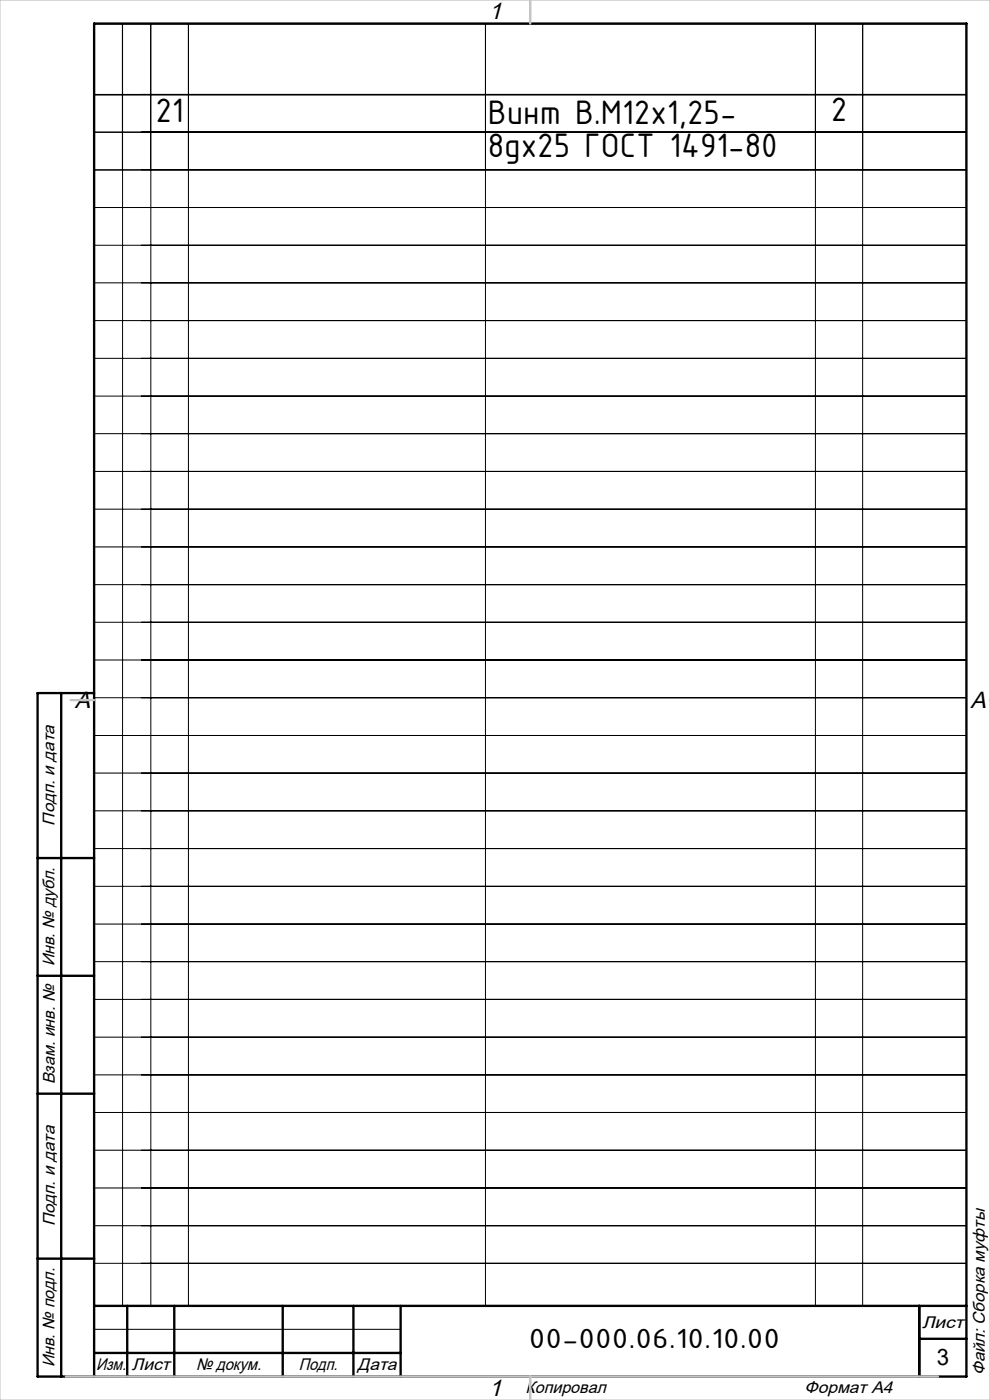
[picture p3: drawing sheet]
<svg xmlns="http://www.w3.org/2000/svg" width="210mm" height="297mm" viewBox="0 0 210 297" stroke-linecap="round" stroke-linejoin="round" font-family="sans-serif">
<defs><g id="words">
<g font-size="7.8">
<text x="33" y="25.8">21</text>
<text x="103.5" y="26.3">Винт B.M12x1,25-</text>
<text x="176.2" y="25.8">2</text>
<text x="103.5" y="33.3">8gx25 ГОСТ 1491-80</text>
</g>
<text font-size="6.3" x="112.2" y="285.9">00-000.06.10.10.00</text>
<g font-size="5">
<text x="103.7" y="4.1">1</text>
<text x="15.9" y="150.1">A</text>
<text x="205.9" y="150.1">A</text>
<text x="103.7" y="296.1">1</text>
</g>
<text font-size="4.8" x="198.7" y="289.6">3</text>
<g font-size="3.6">
<text x="11.6" y="175.1" transform="rotate(-90 11.6 175.1)">Подп. и дата</text>
<text x="11.6" y="205" transform="rotate(-90 11.6 205)">Инв. № дубл.</text>
<text x="11.6" y="230" transform="rotate(-90 11.6 230)">Взам. инв. №</text>
<text x="11.6" y="260.1" transform="rotate(-90 11.6 260.1)">Подп. и дата</text>
<text x="195.6" y="281.6">Лист</text>
<text x="11.6" y="290" transform="rotate(-90 11.6 290)">Инв. № подл.</text>
<text x="20.4" y="290.6">Изм.</text>
<text x="28" y="290.6">Лист</text>
<text x="41.6" y="290.6">№ докум.</text>
<text x="63.4" y="290.6">Подп.</text>
<text x="75.9" y="290.6">Дата</text>
<text x="208.9" y="291.8" transform="rotate(-90 208.9 291.8)">Файл: Сборка муфты</text>
<text x="111.5" y="295.6">Копировал</text>
<text x="170.7" y="295.6">Формат А4</text>
</g>
</g></defs>
<g fill="none" stroke="#000" stroke-width=".21">
<path d="M20 5.1h185v31h-185zM26 5v272M32 5v272M40 5v272M103 5v272M173 5v272M183 5v272M20 20.1h185M20 28.1h83M20 20h185M20 28h185M20 36h185"/>
<path d="M173 28.1h32M20 44h185M20 52h185M20 60h185M20 68h185M20 76h185M20 84h185M20 92h185M20 100h185M20 108h185M20 116h185M20 124h185"/>
<path d="M20 132h185M20 140h185M20 148h185M20 156h185M205 148.5h.1M20 164h185M20 172h185M20 180h185M20 188h185M20 196h185M20 204h185M20 212h185"/>
<path d="M20 220h185M20 228h185M20 236h185M20 244h185M20 252h185M20 260h185M20 268h185M20 282h65"/>
</g>
<path d="M20 20v8" fill="none" stroke="#000" stroke-width=".21" stroke-dasharray="15.2 1.3 1.3 1.3" stroke-dashoffset="13.1"/>
<path d="M20 147v145" fill="none" stroke="#000" stroke-width=".25"/>
<g fill="none" stroke="#000" stroke-width=".5">
<path d="M13 147v145M20 147h-12v145h197v-287h-185v287M8 182h12M8 207h12M8 232h12M8 267h12M20 277h185M27 277v15M37 277v15M60 277v15M75 277v15M85 277v15"/>
<path d="M195 277v15M20 287h65M195 284h10"/>
</g>
<path d="M0 0h210v297h-210z" fill="none" stroke="#c0c0c0" stroke-width=".21"/>
<path d="M112.5 0v5M15 148.5h5M210 148.5h.1M14 292h185M112.5 292v5" fill="none" stroke="#c0c0c0" stroke-width=".5"/>
<use href="#words"/>
</svg>
